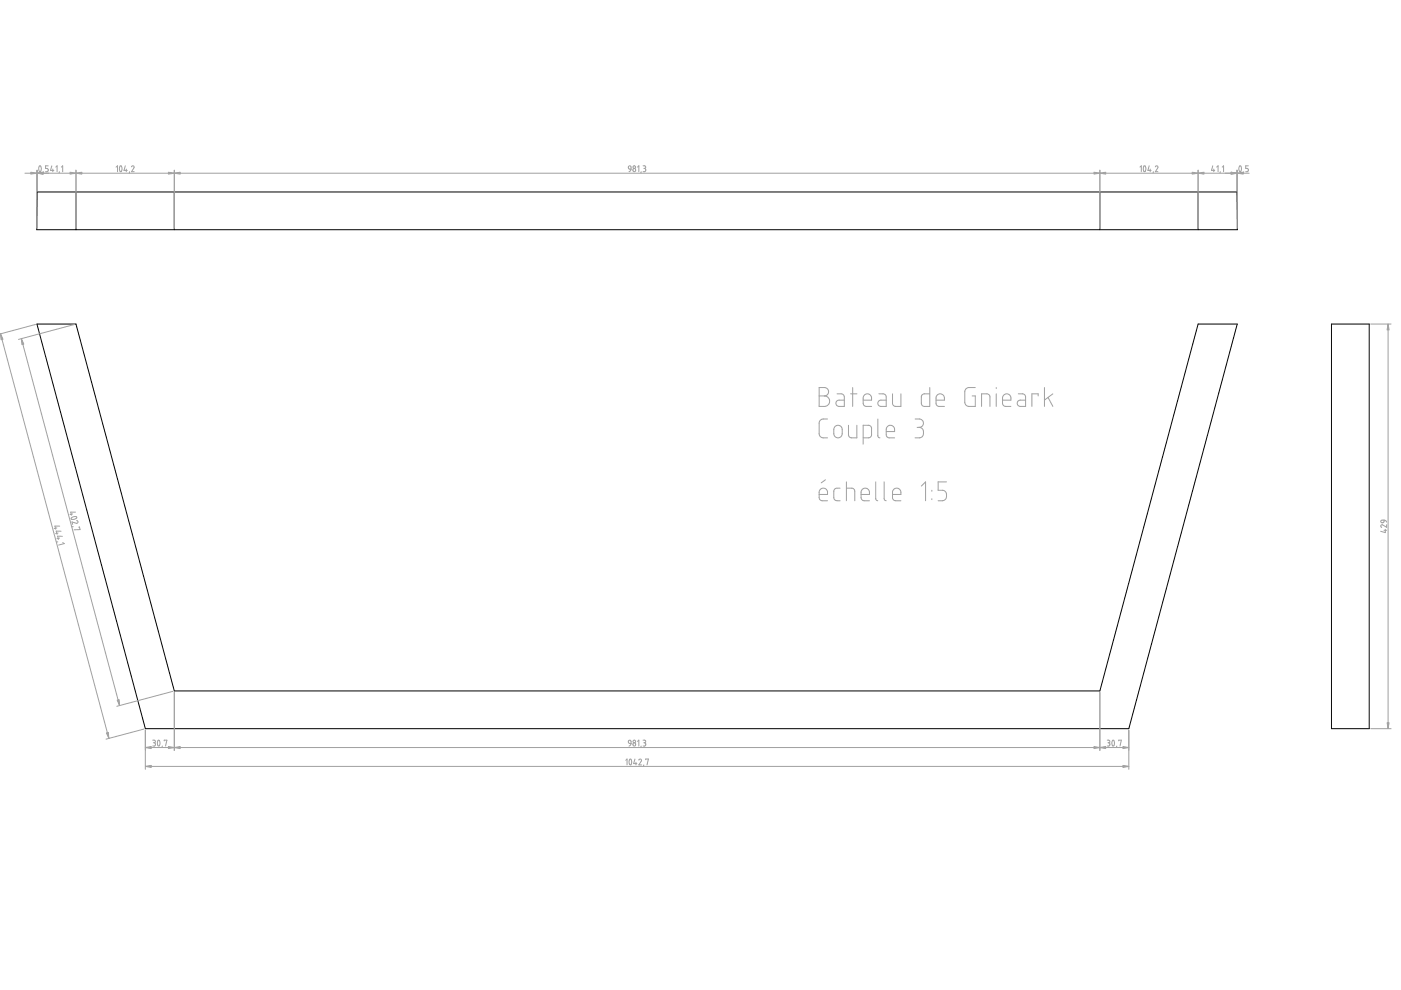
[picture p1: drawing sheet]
<svg xmlns="http://www.w3.org/2000/svg" width="297mm" height="210mm" viewBox="0 0 297 210" stroke-linecap="round" stroke-linejoin="round" font-family="sans-serif">
<path d="M7.9 40.7h254.4v8h-254.5zM16.1 40.7v8M37 40.7v8M233.2 40.7v8M254 40.7v8M7.8 68.7h8.3l20.9 77.8h196.2l20.8-77.8h8.3l-23 85.8h-208.5zM282.3 68.7h8v85.8h-8z" fill="none" stroke="#000" stroke-width=".21"/>
<g fill="none" stroke="#a0a0a4" stroke-width=".21">
<path d="M5.3 36.7h259.5M7.8 36.1v12.3M7.9 36.1v4.3M8.3 35.2a.49 .49 0 0 1 .4 .8 .29 .29 0 0 1-.3 .4 .29 .29 0 0 1-.2-.4zM9.2 36.4v.3M10.2 35.2h-.5v.5h.3l.2 .3-.1 .3-.4 .1M11 35.2l-.3 .9h.7M11.2 35.9v.5M11.8 35.4l.3-.2v1.2M12.6 36.4l-.1 .3M13 35.4l.3-.2v1.2M16.1 36.1v12.3"/>
<path d="M24.6 35.4l.3-.2v1.2M25.5 35.2a.54 .54 0 0 1 .3 .8 .29 .29 0 0 1-.3 .4 .29 .29 0 0 1-.2-.5zM26.6 35.2l-.3 .9h.7M26.8 35.9v.5M27.5 36.4l-.1 .3M27.9 35.4a.27 .27 0 0 1 .4-.2 .27 .27 0 0 1 .1 .4l-.5 .8h.5M37 36.1v12.3M133.3 35.3a.29 .29 0 0 1 .3-.1 .29 .29 0 0 1 .2 .2v.5l-.4-.1-.2-.2zM133.8 35.9l-.1 .3-.3 .2M135.2 35.4l.2-.2v1.2M135.9 36.4v.3M136.4 35.2h.2a.28 .28 0 0 1 .3 .2 .28 .28 0 0 1-.3 .3"/>
<path d="M136.5 35.7h.1M136.6 35.7l.3 .2v.4l-.5 .1M233.2 36.1v12.3M241.7 35.4l.3-.2v1.2M242.5 35.2a.49 .49 0 0 1 .4 .8 .3 .3 0 0 1-.3 .4 .3 .3 0 0 1-.2-.4zM243.6 35.2l-.2 .9h.7M243.9 35.9v.5M244.5 36.4v.3M245 35.4a.28 .28 0 0 1 .3-.2 .28 .28 0 0 1 .2 .4l-.5 .8h.5M254 36.1v12.3M257.1 35.2l-.2 .9h.7M257.3 35.9v.5"/>
<path d="M258 35.4l.3-.2v1.2M258.7 36.4v.3M259.1 35.4l.3-.2v1.2M262.3 36.1v4.3M262.3 36.1v12.3M262.8 35.2a.55 .55 0 0 1 .4 .8 .29 .29 0 0 1-.3 .4 .29 .29 0 0 1-.2-.4zM263.7 36.4l-.1 .3M264.7 35.2h-.6v.5h.4l.2 .2-.1 .4-.5 .1M.1 70.8l23 85.8M4.5 71.8l20.9 77.8M7.5 68.8l-7.5 2M15.8 68.8l-11.9 3.2"/>
<path d="M290.6 68.7h4.3M294.3 68.7v85.8M173.7 82.2h1.4l.5 .5 .1 .4-.2 .5-.7 .3 .7 .3 .4 .7-.2 .7-.4 .5-1.6 .1zM173.7 83.9h1.1M175.5 88.8l-1.2 .1-.4 .2-.2 .5v2.4l.1 .4 .5 .4h1.2M177 90.5l.4-.3h.4l.5 .2 .2 .4v1.4l-.5 .6h-.6l-.6-.6v-1.3zM177.5 83.5h1l.4 .3 .1 2.4h-1.2l-.4-.2-.2-.6 .3-.4 .3-.2h1.2M179.9 90.2v2l.2 .5 .4 .1h1.2v-2.6M180.3 83.5h1.4M180.8 82.2v4M183 84.8h1.8l-.1-.7-.3-.4-.6-.2-.6 .3-.2 .5v1.3l.2 .3 .3 .2 1.3 .1M183 92.8h1.2l.5-.4 .1-1.7-.4-.5h-1.4v4"/>
<path d="M186.1 88.8v3.7l.5 .3M186.3 83.5h1l.5 .3 .1 2.4h-1.2l-.4-.2-.2-.6 .3-.4 .3-.2h1.2M187.9 91.5h1.8l-.1-.7-.4-.5-.5-.1-.6 .3-.2 .4v1.4l.4 .5h1.4M189.2 83.5v2.1l.2 .4 .4 .2h1.2v-2.7M194 88.8l1.2 .1 .5 .5 .1 .4-.2 .5-.7 .3M194.5 90.6h.4M194.9 90.6l.4 .1 .4 .5v1.1l-.5 .5h-1.2M197.1 82.2v4l-1.5-.1-.3-.5 .1-1.7 .5-.4h1.2M198.5 84.8h1.7v-.7l-.3-.4-.7-.2-.6 .3-.1 .4v1.4l.4 .5 1.3 .1M206.8 82.2h-1.7l-.5 .6v2.6l.1 .4 .4 .3 1.7 .1v-2.3h-.7M208.1 86.2v-2.7h1.2l.4 .2 .2 .4v2.1M211.2 82.2v.2"/>
<path d="M211.2 83.5v2.7M212.6 84.8h1.7v-.7l-.3-.4-.7-.2-.6 .3-.1 .5v1.3l.1 .3 .3 .2 1.3 .1M215.9 83.5h1l.4 .3 .1 2.4h-1.2l-.3-.2-.2-.6 .2-.4 .4-.2h1.1M220.1 83.9v-.4h-1.3v2.7M221.4 82.2v4M222.2 84.3l1 1.9M223.2 83.5l-1.8 1.3M12 111.9l-.5 .2M12.3 114.9h-.3M12.3 113l-.5 .2M12.6 114.1l-.5 .1M12.7 111.5h-1.1l.2 .7"/>
<path d="M12.9 112.6h-1l.2 .7M13.2 113.7h-1l.2 .7M13.3 115l.3 .3-1.2 .3M15.1 109.8l.8-.3a.28 .28 0 0 1 .4 .3 .28 .28 0 0 1-.4 .2l-.4 .1a.26 .26 0 0 1-.3 0 .26 .26 0 0 1-.1-.3zM15.2 111.7h.3M15.4 109l-.6 .1M16 108.6h-1l.2 .6M16.3 110.4a.29 .29 0 0 1 .2 .3 .29 .29 0 0 1-.3 .3l-.9-.3 .1 .5M16.7 111.8l.1-.1 .2 .6h-1.3M173.7 104.8h1.8l-.1-.7-.4-.5-.6-.1-.5 .3-.2 .5v1.3l.4 .5 1.4 .1M175 101.7l-.9 .7M178.1 103.5h-.9l-.3 .2-.1 .4 .1 1.8 .4 .3h.8"/>
<path d="M179.5 103.5h1.2l.4 .3 .1 2.4M179.5 102.2v4M182.6 104.8h1.7v-.7l-.4-.5-.6-.1-.5 .3-.2 .5v1.3l.4 .5 1.3 .1M185.7 102.2v3.6l.4 .4M187.5 102.2v3.6l.4 .4M189.2 104.8h1.8v-.7l-.4-.5-.7-.1-.6 .4-.1 1.7 .5 .5 1.3 .1M195.3 103.1l.9-.9v4M197.6 103.9v.3M197.6 105.7v.2M200.7 102.2h-1.8v1.7l1.3 .1 .3 .3 .2 .5-.1 .8-.3 .4-.5 .2h-.9M292.8 110.4l.6-.1v.4l-.5 .1zM293.4 110.3l.4 .1 .2 .3"/>
<path d="M293.4 112.4h.6M293.7 112.2v.7l-1-.3M294 111.3v.5l-.8-.5a.28 .28 0 0 0-.4 .1 .28 .28 0 0 0 .1 .4M30.5 154.6l-8 2.1M30.8 158.5h208.5M30.8 154.8v8.3M32.4 156.9h.3a.28 .28 0 0 1 .3 .3 .28 .28 0 0 1-.3 .3M32.5 157.5h.2M32.7 157.5l.3 .2-.1 .3-.1 .2h-.4M33.5 157l.4 .2v.6a.29 .29 0 0 1-.3 .4 .29 .29 0 0 1-.2-.5zM34.4 158.2l-.1 .3M34.8 157.1v-.2h.6l-.3 1.3"/>
<path d="M36.7 146.6l-11.9 3.2M37 146.8v12.3M133.3 157.1a.29 .29 0 0 1 .3-.2 .29 .29 0 0 1 .2 .3v.4h-.3l-.3-.2zM133.8 157.6l-.1 .3-.3 .3M135.2 157.2l.2-.3v1.3M135.9 158.2v.3M136.4 156.9h.2a.28 .28 0 0 1 .3 .3 .28 .28 0 0 1-.3 .3M136.5 157.5h.1M136.6 157.5l.3 .2v.3l-.5 .2M233.2 146.8v12.3M234.8 156.9h.2a.28 .28 0 0 1 .3 .3 .28 .28 0 0 1-.3 .3M234.9 157.5h.1"/>
<path d="M235 157.5l.2 .1 .1 .4-.5 .2M235.9 157a.53 .53 0 0 1 .4 .8 .29 .29 0 0 1-.3 .4 .29 .29 0 0 1-.2-.5zM236.8 158.2l-.1 .3M237.2 157.1v-.2h.5l-.2 1.3M239.3 154.8v8.3M290.6 154.5h4.3M30.8 162.5h208.5M132.7 161.2l.2-.3v1.3M133.5 161a.55 .55 0 0 1 .4 .8 .29 .29 0 0 1-.3 .4 .29 .29 0 0 1-.2-.5zM134.6 160.9l-.3 1h.7M134.8 161.6v.6M135.4 161.1a.29 .29 0 0 1 .4-.2 .29 .29 0 0 1 .2 .5l-.6 .8h.6"/>
<path d="M136.5 162.2l-.1 .3M136.9 161.1v-.2h.6l-.3 1.3"/>
<circle cx="134.4" cy="36.1" r=".33"/>
<circle cx="134.5" cy="35.4" r=".28"/>
<circle cx="134.4" cy="157.8" r=".33"/>
<circle cx="134.5" cy="157.2" r=".28"/>
</g>
<g fill="#a0a0a4" stroke="#a0a0a4" stroke-width=".21">
<path d="M6.5 36.5l1.3 .2-1.3 .2z"/>
<path d="M7.9 36.7l1.2-.2v.4z"/>
<path d="M14.9 36.5l1.2 .2-1.2 .2z"/>
<path d="M16.1 36.7l1.3-.2v.4z"/>
<path d="M35.7 36.5l1.3 .2-1.3 .2z"/>
<path d="M37 36.7l1.2-.2v.4z"/>
<path d="M231.9 36.5l1.3 .2-1.3 .2z"/>
<path d="M233.2 36.7l1.2-.2v.4z"/>
<path d="M252.8 36.5l1.2 .2-1.2 .2z"/>
<path d="M254 36.7l1.3-.2v.4z"/>
<path d="M261 36.5l1.3 .2-1.3 .2z"/>
<path d="M262.3 36.7l1.3-.2v.4z"/>
<path d="M4.5 71.8l.6 1.2-.4 .1z"/>
<path d="M24.8 148.4l.5-.1 .1 1.3z"/>
<path d="M.1 70.8l.5 1.1-.4 .1z"/>
<path d="M22.6 155.4l.4-.1 .1 1.3z"/>
<path d="M30.8 158.5l1.3-.2v.4z"/>
<path d="M35.7 158.3l1.3 .2-1.3 .2z"/>
<path d="M37 158.5l1.2-.2v.4z"/>
<path d="M231.9 158.3l1.3 .2-1.3 .2z"/>
<path d="M233.2 158.5l1.2-.2v.4z"/>
<path d="M238.1 158.3l1.2 .2-1.2 .2z"/>
<path d="M30.8 162.5l1.3-.2v.4z"/>
<path d="M238.1 162.3l1.2 .2-1.2 .2z"/>
<path d="M294.3 68.7l.2 1.3h-.4z"/>
<path d="M294.1 153.2h.4l-.2 1.3z"/>
</g>
</svg>
